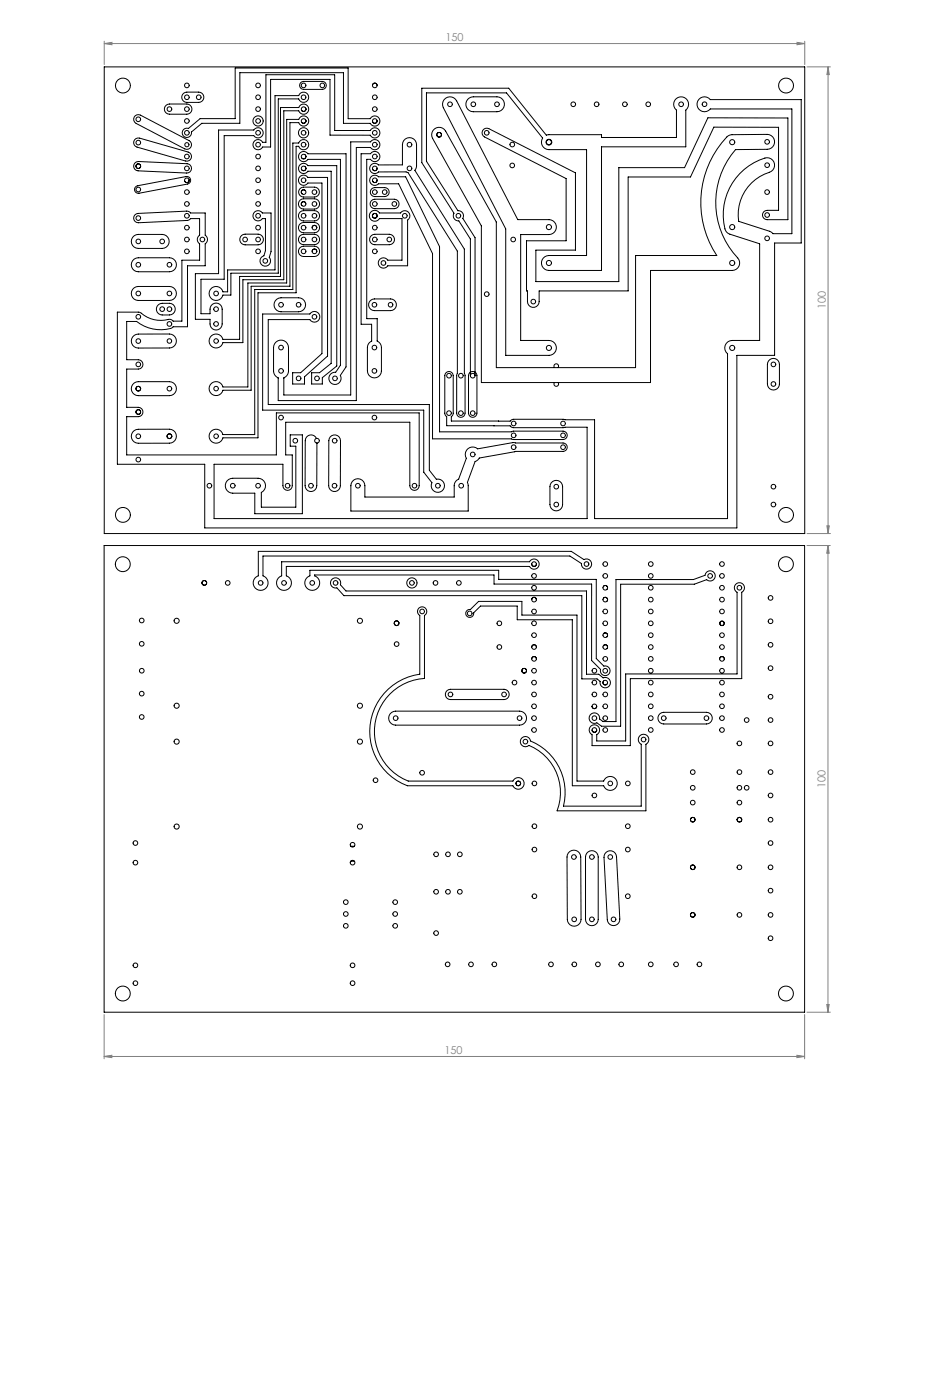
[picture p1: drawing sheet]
<svg xmlns="http://www.w3.org/2000/svg" width="400mm" height="600mm" viewBox="0 0 400 600" stroke-linecap="round" stroke-linejoin="round" font-family="sans-serif">
<defs><g id="words">
<g font-size="4.7" fill="#808080">
<text x="190.8" y="17.7">150</text>
<text x="353.6" y="132.5" transform="rotate(-90 353.6 132.5)">100</text>
<text x="353.6" y="337.7" transform="rotate(-90 353.6 337.7)">100</text>
<text x="190.3" y="451.8">150</text>
</g>
</g></defs>
<g fill="none" stroke="#808080" stroke-width=".43">
<path d="M44.6 18.7l3.3-.5v1zM44.6 17.7v10M44.6 18.7h300M341.3 18.2l3.3 .5-3.3 .5zM344.6 17.7v10M345.6 28.7h10M354.6 28.7l.5 3.3h-1zM354.6 28.7v200M345.6 233.8h10M345.6 228.7h10M354.1 225.4h1l-.5 3.3zM354.6 233.8l.5 3.3h-1z"/>
<path d="M354.6 233.8v200M44.6 434.8v19M344.6 434.8v19M345.6 433.8h10M354.1 430.5h1l-.5 3.3zM44.6 452.8l3.3-.5v1zM44.6 452.8h300M341.3 452.3l3.3 .5-3.3 .5z"/>
</g>
<g fill="#808080">
<path d="M44.6 452.8l3.3-.5v1zM341.3 452.3l3.3 .5-3.3 .5z"/>
<path d="M354.1 430.5h1l-.5 3.3zM354.6 233.8l.5 3.3h-1z"/>
<path d="M354.6 28.7l.5 3.3h-1zM354.1 225.4h1l-.5 3.3z"/>
<path d="M44.6 18.7l3.3-.5v1zM341.3 18.2l3.3 .5-3.3 .5z"/>
</g>
<g fill="none" stroke="#000" stroke-width=".43">
<path d="M44.6 28.7h300v200h-300zM78.6 40l1.4-.5h5.1a2.2 2.2 0 0 1 2.2 2.2 2.2 2.2 0 0 1-2.2 2.2h-5.1a2.2 2.2 0 0 1-2-1.5 2.2 2.2 0 0 1 .6-2.4zM100.7 29.2h48.4v21.7h9.5a2.2 2.2 0 0 1 3.3-.7 2.2 2.2 0 0 1 0 3.4 2.2 2.2 0 0 1-3.3-.7h-11.5v-21.7h-44.4v21.6h-16.3l-4.4 3.8a2.01 2.01 0 0 1-2 2.3 2.01 2.01 0 0 1-2-2.3 2.01 2.01 0 0 1 2.7-1.6l5-4.2h15zM113.9 32h29.4v23.9h15.3a2.2 2.2 0 0 1 3.3-.7 2.2 2.2 0 0 1 0 3.5 2.2 2.2 0 0 1-3.3-.8h-17.3v-23.9h-25.4v29h-3.4a2.2 2.2 0 0 1-3.4 .7 2.2 2.2 0 0 1 0-3.4 2.2 2.2 0 0 1 3.4 .7h1.4zM128.8 35.4l1.2-.5h8a1.71 1.71 0 0 1 1.8 1.7 1.71 1.71 0 0 1-1.8 1.7h-8a1.71 1.71 0 0 1-1.6-1 1.71 1.71 0 0 1 .4-1.9zM161.5 36.5a1 1 0 0 0-1.1-.9 1 1 0 0 0-.9 1.1M57.7 59.9l.6-.5 1.5-.2 20.8 6a2 2 0 0 1 1.3 2.4 2 2 0 0 1-2.4 1.4l-20.8-6a2 2 0 0 1-1-3.1zM57.9 49.6l.7-.4 1.6 .2 20.8 10.9a2 2 0 0 1 .8 2.7 2 2 0 0 1-2.7 .8l-20.8-10.9a2 2 0 0 1-.4-3.3zM71.2 45.1l1.4-.5h7.4a2.18 2.18 0 0 1 2.2 2.2 2.18 2.18 0 0 1-2.2 2.1h-7.4a2.18 2.18 0 0 1-2.1-1.4 2.18 2.18 0 0 1 .7-2.4zM93.6 55.7h15.1a2.2 2.2 0 0 1 3.3-.4 2.2 2.2 0 0 1 0 3.3 2.2 2.2 0 0 1-3.3-.5h-12.7v61.6h-9.9v14.8h3.8a3.6 3.6 0 0 1 1.8-4.5 2.6 2.6 0 0 1 3.4 2.5v6.3a2.6 2.6 0 0 1-2.6 2.6 2.6 2.6 0 0 1-2.6-2.6v-1.9h-6.2v-19.6h9.9zM117.8 41h10.1a2.2 2.2 0 0 1 3.4-1.1 2.2 2.2 0 0 1 0 3.6 2.2 2.2 0 0 1-3.4-1.1h-8.7v74.7h-20.3v9.4h-3.4a3 3 0 0 1-4.7 1.7 3 3 0 0 1 0-4.9 3 3 0 0 1 4.7 1.8h2v-9.4h20.3zM120.1 46.1h7.8a2.2 2.2 0 0 1 3.4-1.1 2.2 2.2 0 0 1 0 3.6 2.2 2.2 0 0 1-3.4-1.1h-6.4v72.4h-17.5v26.9h-8.5a3 3 0 0 1-4.7 1.8 3 3 0 0 1 0-4.9 3 3 0 0 1 4.7 1.7h7.1v-26.9h17.5z"/>
<path d="M122.8 51.2h5.1a2.2 2.2 0 0 1 3.4-1.1 2.2 2.2 0 0 1 0 3.5 2.2 2.2 0 0 1-3.4-1h-3.7v70.1h-16.6v44.5h-12.1a3 3 0 0 1-4.7 1.8 3 3 0 0 1 0-4.9 3 3 0 0 1 4.7 1.7h10.7v-44.5h16.6zM130.7 51.2l.3 .6M130.7 46.1l.3 .7M131 51.8l-.6 1-1.1-.3M131 46.8l-.6 .9-1.1-.2M161.5 51.7a1 1 0 0 1-.9 1.1 1 1 0 0 1-1.1-.8M186.1 55.2a3.2 3.2 0 0 1 4.8 1l21.7 38.9v62.5h59.6v-48.1h34.8a40.7 40.7 0 0 1 5-51.4l1.5-.4 15-.1a3.2 3.2 0 0 1 3.2 3.2 3.2 3.2 0 0 1-3.1 3.2l-13.6 .1a34.9 34.9 0 0 0 1.4 47.2 3.2 3.2 0 0 1-2.8 4.6h-35v48.1h-72.4v-67.2l-20.9-37.5a3.2 3.2 0 0 1 .8-4.1zM190.2 42.7a3.2 3.2 0 0 1 5.4 .5l26.1 50.9h13.4a3.2 3.2 0 0 1 3.2 3.2 3.2 3.2 0 0 1-3.2 3.2h-12.1v45.4h12.1a3.2 3.2 0 0 1 3.2 3.2 3.2 3.2 0 0 1-3.2 3.2h-18.5v-54.2l-26.7-51.9a3.2 3.2 0 0 1 .3-3.5zM200.3 42.6l.7-.6 1.7-.5h10.1a3.2 3.2 0 0 1 3.2 3.2 3.2 3.2 0 0 1-3.2 3.2h-10.1a3.2 3.2 0 0 1-2.9-1.9 3.2 3.2 0 0 1 .5-3.4zM207.1 55.4l.7-.4 1.6 .1 37.1 19v33.1h-17v13.5h35.5v-48.9h28.2l10-21.3 34.2 .1v43.5h-8.9a2 2 0 0 1-2-2 2 2 0 0 1 2-2h4.9v-35.5l-27.7-.1-10 21.3h-26.7v48.9h-38.1v4.6a2.5 2.5 0 0 1-2.5 2.5 2.5 2.5 0 0 1-2.5-2.5v-4.6h-.4v-21.5h17v-26.7l-35-17.8a2 2 0 0 1-.4-3.3zM57.9 69.7l1.4-.5 20.8 1a2 2 0 0 1 1.9 2.1 2 2 0 0 1-2.1 1.9l-20.8-1a2 2 0 0 1-1.8-1.3 2 2 0 0 1 .6-2.2zM81 77a1 1 0 0 1-.7 1.2 1 1 0 0 1-1.2-.7"/>
<path d="M125.4 61.3h2.5a2.2 2.2 0 0 1 3.4-1.1 2.2 2.2 0 0 1 0 3.6 2.2 2.2 0 0 1-3.4-1.1h-1.1v62.8h-16.3v62.1h-15a3 3 0 0 1-4.7 1.8 3 3 0 0 1 0-4.9 3 3 0 0 1 4.7 1.7h13.6v-62.1h16.3zM128.6 75.6a2.2 2.2 0 0 1 3.3 .4h8.4v76.6l-9.9 8.9v3.1h-5.1v-4.9h3.5l9.1-8.2v-73.1h-6a2.2 2.2 0 0 1-3.3 .5 2.2 2.2 0 0 1 0-3.3zM128.6 70.5a2.2 2.2 0 0 1 3.3 .5h12.3v85.9l-6.2 5v2.7h-4.5v-4.9h3.3l5-4v-82.3h-9.9a2.2 2.2 0 0 1-3.3 .4 2.2 2.2 0 0 1 0-3.3zM128.6 65.4a2.2 2.2 0 0 1 3.3 .5h16.3v91.3l-2.4 3.7a2.62 2.62 0 0 1-1.6 3.8 2.62 2.62 0 0 1-3.4-2.3 2.62 2.62 0 0 1 3-2.8l2-3.1v-88.2h-13.9a2.2 2.2 0 0 1-3.3 .5 2.2 2.2 0 0 1 0-3.4zM130.7 71.5l.3 .7M130.7 66.4l.3 .7M131 72.2l-.6 .9-1.1-.2M131 67.1l-.6 .9-1.1-.2M150.2 60.8h8.5a2.2 2.2 0 0 1 3.3-.5 2.2 2.2 0 0 1 0 3.4 2.2 2.2 0 0 1-3.3-.5h-6.1v108.5h-33.4v-9.7a3.3 3.3 0 0 1-2-3v-10a3.2 3.2 0 0 1 3.2-3.2 3.2 3.2 0 0 1 3.2 3.2v10a4.1 4.1 0 0 1-2.1 3.1l.1 7.2h28.6zM154.7 65.9h4a2.2 2.2 0 0 1 3.3-.5 2.2 2.2 0 0 1 0 3.3 2.2 2.2 0 0 1-3.3-.4h-1.6v68.3h4.5l-.1 9.6a3.1 3.1 0 0 1 1.9 2.8v10a3 3 0 0 1-3 3 3 3 0 0 1-3-3v-10a4 4 0 0 1 1.8-3v-7h-4.5zM158.8 70.8a2.2 2.2 0 0 1 3.3-.1h10.2v-8.7a3 3 0 0 1 3.1-3 3 3 0 0 1 3 3v9.3l-.7 1.7 21.2 33.8v53.2l.3 1v16.1a1.8 1.8 0 0 1-1.8 1.8 1.8 1.8 0 0 1-1.8-1.8v-16.1l.3-1v-52.4l-21.2-33.6-.8-.3h-11.8a2.2 2.2 0 0 1-3 .1 2.2 2.2 0 0 1-.3-3zM158.8 75.9a2.2 2.2 0 0 1 3.3-.1h11.6l14.5 29.9v79.4l52.9-.3a1.8 1.8 0 0 1 1.8 1.8 1.8 1.8 0 0 1-1.8 1.8l-55.9-.3v-79.4l-14.5-29.9h-8.6a2.2 2.2 0 0 1-3 .1 2.2 2.2 0 0 1-.3-3z"/>
<path d="M161.5 72.1a1 1 0 0 1-.9 1.1 1 1 0 0 1-1.1-.9M161.5 77.1v.1M161.5 77.2a1 1 0 0 1-.9 1 1 1 0 0 1-1.1-.8M57.7 92.1l1.4-.6 20.8-1 1 .2 .7 .6h6.3v9.5a2.19 2.19 0 0 1 0 3.7v9.4h-7.6v26.1h-6.1l-.7 .6a16.3 16.3 0 0 1-15-2.8h-4.2v16.4h4.9a2 2 0 0 1 2 2 2 2 0 0 1-2 2h-4.9v16.4h4.9a2 2 0 0 1 2 2 2 2 0 0 1-2 2h-4.9v16.4h64.1v-18h61.1v31.2a2 2 0 0 1-2 2 2 2 0 0 1-2-2v-27.2h-53.1v14h2.8v13.2a2 2 0 0 1-2 2 2 2 0 0 1-2-2v-9.2h-29.5v23.3h159.7v-39.2l-31.4 .2-1.5-.8h-27.2v-3.9l-.8-1.5v-16.1a1.8 1.8 0 0 1 1.8-1.8 1.8 1.8 0 0 1 1.8 1.8v16.1l-.8 1.5v1.9h25.2l1.5-.8 34.6 .2v42.4h57v-70.7a3.2 3.2 0 0 1-1-3.6 3.2 3.2 0 0 1 3-2.1h11.7v-41.4l-12.7-4.1a3.2 3.2 0 0 1-2.1-2.3 25.2 25.2 0 0 1 18-30.5 3.2 3.2 0 0 1 3.2 2.7 3.2 3.2 0 0 1-2.2 3.5 19 19 0 0 0-13.2 21.1l13.2 4.2 1.5 1h8.1v-53.4h-34.9a3.2 3.2 0 0 1-4.7 .3 3.2 3.2 0 0 1 0-4.7 3.2 3.2 0 0 1 4.7 .4h38.9v61.4h-11.4v48.2h-16.1v74h-227.9v-27.3h-37.4v-65.2h9.5a14.5 14.5 0 0 0 13.1 3.1l1.3 .7h3.7v-26.1h7.6v-7a2.19 2.19 0 0 1 0-3.7v-7.1h-3.9l-1.5 .8-20.8 1a2 2 0 0 1-1.9-1.2 2 2 0 0 1 .3-2.2zM57.9 80.3l1-.7 20.8-3.9a1.64 1.64 0 0 1 1.9 1.3 1.64 1.64 0 0 1-1.3 1.9l-20.8 3.9a1.64 1.64 0 0 1-1.6-.7 1.64 1.64 0 0 1 0-1.8zM109.1 90.8a2.2 2.2 0 0 1 3.3 .5h3.7v16.5l-.8 2.5a2.27 2.27 0 0 1-.5 3.4 2.27 2.27 0 0 1-3.3-1 2.27 2.27 0 0 1 1.5-3.1l.7-2.2v-13.7h-1.3a2.2 2.2 0 0 1-3.3 .4 2.2 2.2 0 0 1 0-3.3zM128.6 85.7l1.4-.5h4.7a2.2 2.2 0 0 1 2.2 2.2 2.2 2.2 0 0 1-2.2 2.2h-4.7a2.2 2.2 0 0 1-2.1-1.4 2.2 2.2 0 0 1 .7-2.5zM128.6 90.8l1.4-.5h4.7a2.2 2.2 0 0 1 2.2 2.2 2.2 2.2 0 0 1-2.2 2.2h-4.7a2.2 2.2 0 0 1-2.1-1.5 2.2 2.2 0 0 1 .7-2.4zM128.6 95.9l1.4-.5h4.7a2.2 2.2 0 0 1 2.2 2.2 2.2 2.2 0 0 1-2.2 2.2h-4.7a2.2 2.2 0 0 1-2.1-1.5 2.2 2.2 0 0 1 .7-2.4zM128.6 80.7l1.4-.5h4.7a2.12 2.12 0 0 1 2.1 2.1 2.12 2.12 0 0 1-2.1 2.1h-4.7a2.12 2.12 0 0 1-2-1.4 2.12 2.12 0 0 1 .6-2.3zM130.7 86.7a1 1 0 0 0-1.4 0 1 1 0 0 0 0 1.4M133.7 97.6a1 1 0 0 1 1-1 1 1 0 0 1 1 1"/>
<path d="M158.6 91.1a2.35 2.35 0 0 1 3.9 .2h9a2.2 2.2 0 0 1 3.4-.4 2.2 2.2 0 0 1-.3 3.4v19.6h-8.5a2.22 2.22 0 0 1-3.3 .5 2.22 2.22 0 0 1 0-3.4 2.22 2.22 0 0 1 3.3 .5h6.1v-17.8h-9.7a2.35 2.35 0 0 1-3.3 .7 2.35 2.35 0 0 1-.6-3.3zM159.1 86l1.4-.6h8.4a2.02 2.02 0 0 1 2 2 2.02 2.02 0 0 1-2 2h-8.4a2.02 2.02 0 0 1-1.9-1.2 2.02 2.02 0 0 1 .5-2.2zM159.1 81l1.4-.6h4.3a1.92 1.92 0 0 1 1.9 1.9 1.92 1.92 0 0 1-1.9 1.9h-4.3a1.92 1.92 0 0 1-1.8-1.1 1.92 1.92 0 0 1 .4-2.1zM56.8 111.7l1.5-1.1 .9-.1h13.4a3 3 0 0 1 3 3 3 3 0 0 1-3 3h-13.4a3 3 0 0 1-2.4-4.8zM57.5 101l1.7-.5h10.3a3 3 0 0 1 3 3 3 3 0 0 1-3 3h-10.3a3 3 0 0 1-2.8-2.1 3 3 0 0 1 1.1-3.4zM103.5 100.9l1.5-.5h5.5a2.29 2.29 0 0 1 2.3 2.2 2.29 2.29 0 0 1-2.3 2.3h-5.5a2.29 2.29 0 0 1-2.2-1.5 2.29 2.29 0 0 1 .7-2.5zM128.6 106l1.4-.5h4.7a2.2 2.2 0 0 1 2.2 2.2 2.2 2.2 0 0 1-2.2 2.2h-4.7a2.2 2.2 0 0 1-2.1-1.4 2.2 2.2 0 0 1 .7-2.5zM128.6 101l1.4-.6h4.7a2.2 2.2 0 0 1 2.2 2.2 2.2 2.2 0 0 1-2.2 2.2h-4.7a2.2 2.2 0 0 1-2.1-1.4 2.2 2.2 0 0 1 .7-2.4zM133.7 107.7a1 1 0 0 1 1-1 1 1 0 0 1 1 1M159.1 100.9l1.4-.5h6.2a2.23 2.23 0 0 1 2.3 2.2 2.23 2.23 0 0 1-2.3 2.3h-6.2a2.23 2.23 0 0 1-2.1-1.5 2.23 2.23 0 0 1 .7-2.5zM57.5 123.3l1.7-.5h13.4a3 3 0 0 1 3 3 3 3 0 0 1-3 3h-13.4a3 3 0 0 1-2.8-2.1 3 3 0 0 1 1.1-3.4zM67.8 130.6a6.9 6.9 0 0 1 6.4 0 2.5 2.5 0 0 1 .7 2.7 2.5 2.5 0 0 1-2.3 1.7h-3.1a2.5 2.5 0 0 1-2.4-1.7 2.5 2.5 0 0 1 .7-2.7z"/>
<path d="M112.5 134.6h20.2a2.3 2.3 0 0 1 3.5-.6 2.3 2.3 0 0 1 0 3.5 2.3 2.3 0 0 1-3.5-.5h-17.8v36.4h69v28.1l3 3.9a2.85 2.85 0 0 1 3.5 2.8 2.85 2.85 0 0 1-3.6 2.7 2.85 2.85 0 0 1-1.8-4l-3.5-4.5v-26.6h-69zM118.6 128.2l1.8-.6h7.5a3 3 0 0 1 3 3 3 3 0 0 1-3 3h-7.5a3 3 0 0 1-2.9-2.1 3 3 0 0 1 1.1-3.3zM158.7 128.7l1.7-.6h6.9a2.51 2.51 0 0 1 2.5 2.5 2.51 2.51 0 0 1-2.5 2.5h-6.9a2.51 2.51 0 0 1-2.4-1.6 2.51 2.51 0 0 1 .7-2.8zM57.5 143.8l1.7-.6 13.3-.1a3 3 0 0 1 3 3 3 3 0 0 1-2.9 3l-13.4 .1a3 3 0 0 1-2.8-2.1 3 3 0 0 1 1.1-3.3zM201.1 159.8a1.8 1.8 0 0 1 2-.5 1.8 1.8 0 0 1 1.2 1.7v16.1a1.8 1.8 0 0 1-1.8 1.8 1.8 1.8 0 0 1-1.8-1.8v-16.1zM237.5 157.6a1 1 0 0 1 0-1.4 1 1 0 0 1 1.4 0 1 1 0 0 1 .1 1.4M329.7 154.1a2.57 2.57 0 0 1 4.1 2.1v8.4a2.57 2.57 0 0 1-2.6 2.5 2.57 2.57 0 0 1-2.5-2.5v-8.4l.5-1.5zM57.5 164.1l1.7-.5h13.4a3 3 0 0 1 3 3 3 3 0 0 1-3 3h-13.4a3 3 0 0 1-2.8-2.1 3 3 0 0 1 1.1-3.4zM201.5 161a1 1 0 0 1 1-1 1 1 0 0 1 1 1M201.5 161v-58.6l-5-7.7a2.19 2.19 0 0 1-2.1-3.3l-13.8-21.7v-31.9h37.3l16.1 20.1 23.6-.2v1.2h32.1v-11.7a3.2 3.2 0 0 1-.3-4.7 3.2 3.2 0 0 1 4.6 0 3.2 3.2 0 0 1-.3 4.7v15.7h-36.1v53h-22.5a3.2 3.2 0 0 1-3.2-3.2 3.2 3.2 0 0 1 3.2-3.2h16.1v-45.4h-16.1a3.2 3.2 0 0 1-2.7-4.9l-15.5-19.4h-34.3v29.3l13.5 21.2a2.19 2.19 0 0 1 2.1 3.3l5.3 8.3v59.1M201.5 161a1 1 0 0 0 1 1 1 1 0 0 0 1-1M237.5 164a1 1 0 0 0 .1 1.3 1 1 0 0 0 1.3 0 1 1 0 0 0 .1-1.3"/>
<path d="M57.5 184.6l1.7-.6 13.3-.1a3 3 0 0 1 3 3 3 3 0 0 1-2.9 3l-13.4 .1a3 3 0 0 1-2.8-2.1 3 3 0 0 1 1.1-3.3zM135.5 187.9a1 1 0 0 1 1.2 .9 1 1 0 0 1-1 1.1M135.5 187.9a2.5 2.5 0 0 0-2.8-1.5 2.5 2.5 0 0 0-2 2.5v19.3a2.5 2.5 0 0 0 2.5 2.5 2.5 2.5 0 0 0 2.5-2.5v-18.3M135.5 187.9a1 1 0 0 0-.7 1.1 1 1 0 0 0 .9 .9M141.4 187.3a2.5 2.5 0 0 1 2.8-.8 2.5 2.5 0 0 1 1.6 2.4v19.3a2.5 2.5 0 0 1-2.5 2.5 2.5 2.5 0 0 1-2.5-2.5v-19.3zM97.3 206.1l.7-.6 1.7-.5h10.8a3.2 3.2 0 0 1 3.1 2.4 3.2 3.2 0 0 1-1.7 3.6v6.4h14.8v-26.2h-2.4v-4.8h5.2v33.8h-20.4v-8.8h-9.4a3.2 3.2 0 0 1-2.9-1.9 3.2 3.2 0 0 1 .5-3.4zM151.5 205.7a3 3 0 0 1 4.8 2.5v4.8h38.2v-4.8a3 3 0 0 1 1.9-2.8l3.3-9a3.2 3.2 0 0 1 .7-4.1 3.2 3.2 0 0 1 4.2 .1l15.2-2.7 21.3 .2a1.8 1.8 0 0 1 1.8 1.8 1.8 1.8 0 0 1-1.8 1.8h-20.3l-15.5 2.8-.8 .9-1 .6-3.3 9 .3 1.4v10.8h-50.2v-10.8l.1-1zM236.6 206.4a2.72 2.72 0 0 1 4.3 2.2v7.6a2.71 2.71 0 0 1-2.7 2.7 2.71 2.71 0 0 1-2.7-2.7v-7.6l.1-.9zM44.6 233.8h300v200h-300zM110.6 236.3h134.1l5.4 3.5a2.2 2.2 0 0 1 3.2 1.3 2.2 2.2 0 0 1-1.9 2.8 2.2 2.2 0 0 1-2.4-2.4l-4.9-3.2h-131.5v8.5a3.2 3.2 0 0 1 1.6 4.9 3.2 3.2 0 0 1-5.2 0 3.2 3.2 0 0 1 1.6-4.9zM120.6 240.8h106.2a2.2 2.2 0 0 1 3.3-.7 2.2 2.2 0 0 1 0 3.4 2.2 2.2 0 0 1-3.3-.7h-104.2v4a3.2 3.2 0 0 1 1.6 4.9 3.2 3.2 0 0 1-5.2 0 3.2 3.2 0 0 1 1.6-4.9zM132.7 244.4h80.9v3.9h41.8v33.9l3.2 3.3a2.09 2.09 0 0 1 2.7 1.8 2.09 2.09 0 0 1-2.3 2.3 2.09 2.09 0 0 1-1.8-2.7l-3.8-3.8v-32.8h-41.8v-3.9h-76.9v.4a3.2 3.2 0 0 1 1.6 4.9 3.2 3.2 0 0 1-5.2 0 3.2 3.2 0 0 1 1.6-4.9z"/>
<path d="M142 248.5a2.2 2.2 0 0 1 2.8-.6 2.2 2.2 0 0 1 1 2.7l2.4 2.7h103v35.7h5.2l1.9 1.5a2.24 2.24 0 0 1 3.1 1.6 2.24 2.24 0 0 1-2.2 2.7 2.24 2.24 0 0 1-2.2-2.7l-1.3-1.1h-6.5v-35.7h-101.9l-3-3.4a2.2 2.2 0 0 1-2.4-.9 2.2 2.2 0 0 1 .1-2.5zM227.7 241.6a1 1 0 0 0 .9 1.1 1 1 0 0 0 1.1-.8M227.7 256.9a1 1 0 0 1 1.1-.9 1 1 0 0 1 .9 1.1M258.5 251.2a1 1 0 0 1 1.4 0 1 1 0 0 1 0 1.4M258.5 256.3a1 1 0 0 1 1.4 0 1 1 0 0 1 0 1.4M263.8 248.4h33.2l4.9-1.8a2.2 2.2 0 0 1 2.9-1.9 2.2 2.2 0 0 1 1.2 3.2 2.2 2.2 0 0 1-3.4 .5l-5.3 2h-31.5v60.8h-8.2l-2-1.4a2.26 2.26 0 0 1-3.2-1.4 2.26 2.26 0 0 1 2.1-2.9 2.26 2.26 0 0 1 2.3 2.7l1.5 1h5.5zM179.4 260.6a2 2 0 0 1 3 .3 2 2 0 0 1-.6 2.9v27a22.8 22.8 0 0 0-21.2 19.2 22.8 22.8 0 0 0 14.2 24.8h44.9a2.51 2.51 0 0 1 3.8-1 2.51 2.51 0 0 1 0 3.9 2.51 2.51 0 0 1-3.8-.9h-45.2a24.8 24.8 0 0 1-16-26 24.8 24.8 0 0 1 21.3-21.9v-25.1a2 2 0 0 1-.4-3.2zM200.2 261.5l1.3-.3 3.5-3.5h18.5v5.9h23.6v71.2h11.4a3 3 0 0 1 4.6-1.5 3 3 0 0 1 0 4.9 3 3 0 0 1-4.6-1.4h-13.4v-71.2h-23.6v-5.9h-15.7l-2.9 2.9a1.72 1.72 0 0 1-2.4 1.9 1.72 1.72 0 0 1-.3-3zM227.7 277.2a1 1 0 0 1 1.1-.9 1 1 0 0 1 .9 1.1M258.5 276.6a1 1 0 0 1 1.4 0 1 1 0 0 1 0 1.4M258.5 271.5a1 1 0 0 1 1.4 0 1 1 0 0 1 0 1.4M191.5 295.9l1.4-.5h23a2.2 2.2 0 0 1 2.2 2.2 2.2 2.2 0 0 1-2.2 2.2h-23a2.2 2.2 0 0 1-2-1.4 2.2 2.2 0 0 1 .6-2.5z"/>
<path d="M227.7 282.3a1 1 0 0 1 1.1-.9 1 1 0 0 1 .9 1.1M258.5 291.9a1 1 0 0 0 0 1.4 1 1 0 0 0 1.4-.1M267.9 288.8h47.8v-35a2.18 2.18 0 0 1-.7-3.3 2.18 2.18 0 0 1 3.4 0 2.18 2.18 0 0 1-.7 3.3v37h-47.8v28.8h-16.3v-4.7a2.24 2.24 0 0 1-.8-3.4 2.24 2.24 0 0 1 3.5 0 2.24 2.24 0 0 1-.7 3.4v2.7h12.3zM308.2 282.1a1 1 0 0 1 1.3-.7 1 1 0 0 1 .7 1.3M167 306l1.5-1.1 .9-.1h53.1a3 3 0 0 1 3 3 3 3 0 0 1-3 3h-53.1a3 3 0 0 1-2.4-4.8zM223.6 316.1a2.2 2.2 0 0 1 3.6 1.5 23.9 23.9 0 0 1 14.1 27.9h33.3v-26.5a2.27 2.27 0 0 1-.8-3.5 2.27 2.27 0 0 1 3.6 0 2.27 2.27 0 0 1-.8 3.5v28.5h-38a21.9 21.9 0 0 0-12.1-28.1 2.2 2.2 0 0 1-3.1-.1 2.2 2.2 0 0 1 .2-3.2zM253.6 312.9a1 1 0 0 0 1 1 1 1 0 0 0 1-1M253.6 302.7a1 1 0 0 0 1 1 1 1 0 0 0 1-1M282.6 305.9l1.7-.6h18.2a2.5 2.5 0 0 1 2.5 2.5 2.5 2.5 0 0 1-2.5 2.5h-18.2a2.5 2.5 0 0 1-2.4-1.7 2.5 2.5 0 0 1 .7-2.7zM150.2 369.1h1.6M150.2 362.7h1.6M244 364.9a2.94 2.94 0 0 1 4.7 2.4l.1 26.7a2.94 2.94 0 0 1-2.9 3 2.94 2.94 0 0 1-2.9-3l-.2-26.7 .2-.9z"/>
<path d="M251.9 365.1a2.72 2.72 0 0 1 4.3 2.2v26.7a2.72 2.72 0 0 1-2.7 2.7 2.72 2.72 0 0 1-2.7-2.7v-26.7l.1-.9zM259.7 365.2a2.68 2.68 0 0 1 4.3 1.9l1.4 26.8a2.68 2.68 0 0 1-2.5 2.8 2.68 2.68 0 0 1-2.8-2.5l-1.4-26.8 .1-.8z"/>
<circle cx="52.6" cy="36.7" r="3.2"/>
<circle cx="80" cy="36.6" r="1"/>
<circle cx="110.5" cy="36.6" r="1"/>
<circle cx="130" cy="36.6" r="1"/>
<circle cx="138" cy="36.6" r="1"/>
<circle cx="160.5" cy="36.6" r="1"/>
<circle cx="336.6" cy="36.7" r="3.2"/>
<circle cx="59.2" cy="51.1" r="1"/>
<circle cx="72.6" cy="46.8" r="1"/>
<circle cx="80" cy="51.8" r="1"/>
<circle cx="80" cy="56.9" r="1"/>
<circle cx="80" cy="41.7" r="1"/>
<circle cx="80" cy="46.8" r="1"/>
<circle cx="85.1" cy="41.7" r="1"/>
<circle cx="110.5" cy="51.8" r="2.2"/>
<circle cx="110.5" cy="51.8" r="1"/>
<circle cx="110.5" cy="41.7" r="1"/>
<circle cx="110.5" cy="56.9" r="1"/>
<circle cx="110.5" cy="46.8" r="1"/>
<circle cx="130" cy="56.9" r="2.2"/>
<circle cx="130" cy="41.7" r="1"/>
<circle cx="130" cy="56.9" r="1"/>
<circle cx="130" cy="46.8" r="1"/>
<circle cx="130" cy="51.9" r="1"/>
<circle cx="160.5" cy="41.7" r="1"/>
<circle cx="160.5" cy="46.8" r="1"/>
<circle cx="160.5" cy="56.9" r="1"/>
<circle cx="160.5" cy="51.9" r="1"/>
<circle cx="188.1" cy="57.8" r="1"/>
<circle cx="192.7" cy="44.7" r="1"/>
<circle cx="202.7" cy="44.7" r="1"/>
<circle cx="208.4" cy="56.9" r="1"/>
<circle cx="212.8" cy="44.7" r="1"/>
<circle cx="245.5" cy="44.7" r="1"/>
<circle cx="255.5" cy="44.7" r="1"/>
<circle cx="267.6" cy="44.7" r="1"/>
<circle cx="277.6" cy="44.7" r="1"/>
<circle cx="291.7" cy="44.7" r="1"/>
<circle cx="301.7" cy="44.7" r="1"/>
<circle cx="59.2" cy="71.2" r="1"/>
<circle cx="59.2" cy="61.1" r="1"/>
<circle cx="80" cy="72.2" r="1"/>
<circle cx="80" cy="67.1" r="1"/>
<circle cx="80" cy="62" r=".9"/>
<circle cx="80" cy="77.3" r="1"/>
<circle cx="110.5" cy="72.2" r="1"/>
<circle cx="110.5" cy="62" r="1"/>
<circle cx="110.5" cy="77.2" r="1"/>
<circle cx="110.5" cy="67.1" r="1"/>
<circle cx="130" cy="62" r="1"/>
<circle cx="130" cy="77.2" r="1"/>
<circle cx="130" cy="67.1" r="1"/>
<circle cx="130" cy="72.2" r="1"/>
<circle cx="160.5" cy="62" r="1"/>
<circle cx="160.5" cy="67.1" r="1"/>
<circle cx="160.5" cy="77.3" r="1"/>
<circle cx="160.5" cy="72.2" r="1"/>
<circle cx="175.4" cy="72.2" r="1"/>
<circle cx="175.4" cy="62" r="1"/>
<circle cx="219.4" cy="70.9" r="1"/>
<circle cx="219.4" cy="62" r="1"/>
<circle cx="235.1" cy="60.9" r="1.24"/>
<circle cx="235.1" cy="60.9" r="1.1"/>
<circle cx="313.6" cy="60.9" r="1.1"/>
<circle cx="328.5" cy="60.8" r="1"/>
<circle cx="328.5" cy="70.8" r="1"/>
<circle cx="59.2" cy="81.2" r="1"/>
<circle cx="59.2" cy="93.5" r="1"/>
<circle cx="80" cy="82.3" r="1"/>
<circle cx="80" cy="97.6" r="1"/>
<circle cx="80" cy="87.4" r="1"/>
<circle cx="80" cy="92.5" r="1"/>
<circle cx="110.5" cy="82.3" r="1"/>
<circle cx="110.5" cy="97.6" r="1"/>
<circle cx="110.5" cy="87.4" r="1"/>
<circle cx="110.5" cy="92.5" r="1"/>
<circle cx="130" cy="97.6" r="1"/>
<circle cx="130" cy="87.4" r="1"/>
<circle cx="130" cy="92.5" r="1"/>
<circle cx="130" cy="82.3" r="1"/>
<circle cx="134.7" cy="97.6" r="1"/>
<circle cx="134.7" cy="82.3" r="1"/>
<circle cx="134.7" cy="87.4" r="1"/>
<circle cx="134.7" cy="92.5" r="1"/>
<circle cx="160.5" cy="97.6" r="1"/>
<circle cx="160.5" cy="82.3" r="1"/>
<circle cx="160.5" cy="87.4" r="1"/>
<circle cx="160.5" cy="92.5" r="1"/>
<circle cx="160.5" cy="92.5" r="1.04"/>
<circle cx="164.8" cy="82.3" r="1"/>
<circle cx="168.9" cy="87.4" r="1"/>
<circle cx="173.4" cy="92.5" r="1"/>
<circle cx="196.3" cy="92.5" r="1"/>
<circle cx="235.1" cy="97.3" r="1.1"/>
<circle cx="313.6" cy="97.3" r="1.1"/>
<circle cx="328.5" cy="82.3" r="1"/>
<circle cx="328.5" cy="92.1" r="1"/>
<circle cx="59.2" cy="103.5" r="1"/>
<circle cx="59.2" cy="113.5" r="1"/>
<circle cx="69.5" cy="103.5" r="1"/>
<circle cx="72.6" cy="113.5" r="1"/>
<circle cx="80" cy="107.7" r="1"/>
<circle cx="80" cy="102.6" r="1"/>
<circle cx="86.7" cy="102.6" r="1"/>
<circle cx="105" cy="102.6" r="1"/>
<circle cx="110.5" cy="107.7" r="1"/>
<circle cx="110.5" cy="102.6" r="1"/>
<circle cx="113.6" cy="111.8" r="1"/>
<circle cx="130" cy="107.7" r="1"/>
<circle cx="130" cy="102.6" r="1"/>
<circle cx="134.7" cy="107.7" r="1"/>
<circle cx="134.7" cy="102.6" r="1"/>
<circle cx="160.5" cy="107.7" r="1"/>
<circle cx="160.5" cy="102.6" r="1"/>
<circle cx="164.2" cy="112.7" r="1"/>
<circle cx="166.7" cy="102.6" r="1"/>
<circle cx="219.8" cy="102.6" r="1"/>
<circle cx="235.1" cy="112.7" r="1.1"/>
<circle cx="313.6" cy="112.7" r="1.1"/>
<circle cx="328.5" cy="102.1" r="1"/>
<circle cx="59.2" cy="135.8" r="1"/>
<circle cx="59.2" cy="125.8" r="1"/>
<circle cx="69.5" cy="132.5" r="1"/>
<circle cx="72.6" cy="138.8" r="1"/>
<circle cx="72.6" cy="125.8" r="1"/>
<circle cx="72.6" cy="132.5" r="1"/>
<circle cx="92.5" cy="138.8" r="1"/>
<circle cx="92.5" cy="132.5" r="1"/>
<circle cx="92.5" cy="125.8" r="1"/>
<circle cx="120.4" cy="130.6" r="1"/>
<circle cx="127.9" cy="130.6" r="1"/>
<circle cx="134.7" cy="135.8" r="1"/>
<circle cx="160.4" cy="130.6" r="1"/>
<circle cx="167.3" cy="130.6" r=".99"/>
<circle cx="208.4" cy="126.1" r="1"/>
<circle cx="228.4" cy="129.3" r="1"/>
<circle cx="59.2" cy="156.2" r="1"/>
<circle cx="59.2" cy="146.2" r="1"/>
<circle cx="72.5" cy="146.1" r=".97"/>
<circle cx="92.5" cy="146.1" r=".97"/>
<circle cx="120.4" cy="159" r="1"/>
<circle cx="120.4" cy="149" r="1"/>
<circle cx="160.4" cy="159" r="1"/>
<circle cx="160.4" cy="149" r="1"/>
<circle cx="235.1" cy="149.1" r="1.1"/>
<circle cx="313.6" cy="149.1" r="1.1"/>
<circle cx="331.2" cy="156.2" r="1"/>
<circle cx="59.2" cy="166.6" r="1"/>
<circle cx="59.2" cy="176.6" r="1"/>
<circle cx="72.6" cy="166.6" r="1"/>
<circle cx="92.5" cy="166.5" r=".97"/>
<circle cx="120.4" cy="179" r="1"/>
<circle cx="127.9" cy="162.2" r="1"/>
<circle cx="135.8" cy="162.2" r="1"/>
<circle cx="143.5" cy="162.2" r="1"/>
<circle cx="160.4" cy="179" r="1"/>
<circle cx="192.3" cy="161" r="1"/>
<circle cx="192.3" cy="177.1" r="1"/>
<circle cx="197.4" cy="161" r="1"/>
<circle cx="197.4" cy="177.1" r="1"/>
<circle cx="202.5" cy="177.1" r="1"/>
<circle cx="331.2" cy="164.6" r="1"/>
<circle cx="59.2" cy="187" r="1"/>
<circle cx="59.2" cy="197" r="1"/>
<circle cx="72.6" cy="187" r="1"/>
<circle cx="92.5" cy="186.9" r=".97"/>
<circle cx="126.5" cy="188.9" r="1"/>
<circle cx="143.3" cy="188.9" r="1"/>
<circle cx="202.5" cy="194.8" r="1"/>
<circle cx="220" cy="181.5" r="1"/>
<circle cx="220" cy="186.6" r="1"/>
<circle cx="220" cy="191.7" r="1"/>
<circle cx="241.1" cy="181.5" r="1"/>
<circle cx="241.1" cy="186.6" r="1"/>
<circle cx="241.1" cy="191.7" r="1"/>
<circle cx="89.7" cy="208.2" r="1"/>
<circle cx="99.7" cy="208.2" r="1"/>
<circle cx="110.5" cy="208.2" r="1"/>
<circle cx="123.2" cy="208.2" r="1"/>
<circle cx="133.2" cy="208.2" r="1"/>
<circle cx="143.3" cy="208.2" r="1"/>
<circle cx="153.3" cy="208.2" r="1"/>
<circle cx="177.5" cy="208.2" r="1"/>
<circle cx="187.5" cy="208.2" r="1"/>
<circle cx="197.5" cy="208.2" r="1"/>
<circle cx="238.2" cy="208.6" r="1"/>
<circle cx="238.2" cy="216.2" r="1"/>
<circle cx="331.2" cy="208.6" r="1"/>
<circle cx="331.2" cy="216.2" r="1"/>
<circle cx="52.6" cy="220.7" r="3.2"/>
<circle cx="336.6" cy="220.7" r="3.2"/>
<circle cx="52.6" cy="241.8" r="3.2"/>
<circle cx="87.5" cy="249.8" r="1"/>
<circle cx="87.5" cy="249.8" r="1.01"/>
<circle cx="97.5" cy="249.8" r="1"/>
<circle cx="111.6" cy="249.8" r="1"/>
<circle cx="121.6" cy="249.8" r="1"/>
<circle cx="133.7" cy="249.8" r="1"/>
<circle cx="143.7" cy="249.8" r="1"/>
<circle cx="176.4" cy="249.8" r="1"/>
<circle cx="176.4" cy="249.8" r="2.2"/>
<circle cx="186.5" cy="249.8" r="1"/>
<circle cx="196.5" cy="249.8" r="1"/>
<circle cx="228.7" cy="241.8" r="1"/>
<circle cx="228.7" cy="246.8" r="1"/>
<circle cx="228.7" cy="251.9" r="1"/>
<circle cx="228.7" cy="257" r="1"/>
<circle cx="251.2" cy="241.7" r="1"/>
<circle cx="259.2" cy="257" r="1"/>
<circle cx="259.2" cy="246.8" r="1"/>
<circle cx="259.2" cy="251.9" r="1"/>
<circle cx="259.2" cy="241.7" r="1"/>
<circle cx="278.7" cy="241.7" r="1"/>
<circle cx="278.7" cy="257" r="1"/>
<circle cx="278.7" cy="246.8" r="1"/>
<circle cx="278.7" cy="251.9" r="1"/>
<circle cx="304.1" cy="246.8" r="1"/>
<circle cx="309.2" cy="241.7" r="1"/>
<circle cx="309.2" cy="246.8" r="1"/>
<circle cx="309.2" cy="251.9" r="1"/>
<circle cx="309.2" cy="257" r="1"/>
<circle cx="316.7" cy="251.9" r="1"/>
<circle cx="330" cy="256.3" r="1"/>
<circle cx="336.6" cy="241.8" r="3.2"/>
<circle cx="60.7" cy="275.9" r="1"/>
<circle cx="60.7" cy="265.9" r="1"/>
<circle cx="75.7" cy="266.1" r="1.1"/>
<circle cx="154.2" cy="266.1" r="1.1"/>
<circle cx="169.8" cy="267.1" r="1.02"/>
<circle cx="169.8" cy="267.1" r="1"/>
<circle cx="169.9" cy="276" r="1"/>
<circle cx="180.8" cy="262.1" r="1"/>
<circle cx="201.2" cy="262.9" r="1"/>
<circle cx="213.9" cy="277.3" r="1"/>
<circle cx="213.9" cy="267.1" r="1"/>
<circle cx="228.7" cy="277.3" r="1"/>
<circle cx="228.7" cy="262.1" r="1"/>
<circle cx="228.7" cy="267.1" r="1"/>
<circle cx="228.7" cy="272.2" r="1"/>
<circle cx="259.2" cy="277.3" r="1"/>
<circle cx="259.2" cy="262.1" r="1"/>
<circle cx="259.2" cy="267.1" r="1"/>
<circle cx="259.2" cy="272.2" r="1"/>
<circle cx="278.7" cy="277.3" r="1"/>
<circle cx="278.7" cy="262.1" r="1"/>
<circle cx="278.7" cy="267.1" r="1"/>
<circle cx="278.7" cy="272.2" r="1"/>
<circle cx="309.2" cy="267.2" r=".9"/>
<circle cx="309.2" cy="277.3" r="1"/>
<circle cx="309.2" cy="262.1" r="1"/>
<circle cx="309.2" cy="267.1" r="1"/>
<circle cx="309.2" cy="272.2" r="1"/>
<circle cx="330" cy="266.3" r="1"/>
<circle cx="330" cy="276.4" r="1"/>
<circle cx="60.7" cy="297.3" r="1"/>
<circle cx="60.7" cy="287.5" r="1"/>
<circle cx="192.9" cy="297.6" r="1"/>
<circle cx="215.9" cy="297.6" r="1"/>
<circle cx="220.3" cy="292.5" r="1"/>
<circle cx="224.5" cy="287.5" r="1.01"/>
<circle cx="228.7" cy="282.4" r="1"/>
<circle cx="228.7" cy="287.5" r="1"/>
<circle cx="228.7" cy="297.6" r="1"/>
<circle cx="228.7" cy="292.5" r="1"/>
<circle cx="254.6" cy="287.5" r="1"/>
<circle cx="254.6" cy="297.6" r="1"/>
<circle cx="254.6" cy="292.5" r="1"/>
<circle cx="259.2" cy="287.5" r="1"/>
<circle cx="259.2" cy="292.6" r="1"/>
<circle cx="259.2" cy="282.4" r="1"/>
<circle cx="259.2" cy="297.6" r="1"/>
<circle cx="278.7" cy="287.5" r="1"/>
<circle cx="278.7" cy="282.4" r="1"/>
<circle cx="278.7" cy="297.6" r="1"/>
<circle cx="278.7" cy="292.5" r="1"/>
<circle cx="309.2" cy="287.5" r="1"/>
<circle cx="309.2" cy="282.4" r="1"/>
<circle cx="309.2" cy="297.6" r="1"/>
<circle cx="309.2" cy="292.5" r="1"/>
<circle cx="330" cy="298.6" r="1"/>
<circle cx="330" cy="286.4" r="1"/>
<circle cx="60.7" cy="307.3" r="1"/>
<circle cx="75.7" cy="302.5" r="1.1"/>
<circle cx="75.7" cy="317.8" r="1.1"/>
<circle cx="154.2" cy="302.5" r="1.1"/>
<circle cx="154.2" cy="317.8" r="1.1"/>
<circle cx="169.4" cy="307.8" r="1"/>
<circle cx="222.5" cy="307.8" r="1"/>
<circle cx="225" cy="317.8" r="1"/>
<circle cx="228.7" cy="312.9" r="1"/>
<circle cx="228.7" cy="302.7" r="1"/>
<circle cx="228.7" cy="307.8" r="1"/>
<circle cx="254.6" cy="312.9" r="1"/>
<circle cx="254.6" cy="307.8" r="1"/>
<circle cx="254.6" cy="302.7" r="1"/>
<circle cx="259.2" cy="302.7" r="1"/>
<circle cx="259.2" cy="312.9" r="1"/>
<circle cx="259.2" cy="307.8" r="1"/>
<circle cx="275.6" cy="316.9" r="1"/>
<circle cx="278.7" cy="312.9" r="1"/>
<circle cx="278.7" cy="302.7" r="1"/>
<circle cx="278.7" cy="307.8" r="1"/>
<circle cx="284.3" cy="307.8" r="1"/>
<circle cx="302.5" cy="307.8" r="1"/>
<circle cx="309.2" cy="302.7" r="1"/>
<circle cx="309.2" cy="312.9" r="1"/>
<circle cx="309.2" cy="307.8" r="1"/>
<circle cx="316.7" cy="318.6" r="1"/>
<circle cx="319.8" cy="308.6" r="1"/>
<circle cx="330" cy="318.6" r="1"/>
<circle cx="330" cy="308.6" r="1"/>
<circle cx="160.8" cy="334.4" r="1"/>
<circle cx="180.8" cy="331.2" r="1"/>
<circle cx="222" cy="335.8" r="1"/>
<circle cx="222" cy="335.8" r=".99"/>
<circle cx="228.9" cy="335.8" r="1"/>
<circle cx="261.4" cy="335.8" r="1"/>
<circle cx="268.9" cy="335.8" r="1"/>
<circle cx="296.7" cy="330.9" r="1"/>
<circle cx="296.7" cy="337.6" r="1"/>
<circle cx="316.7" cy="337.6" r="1"/>
<circle cx="316.7" cy="330.9" r="1"/>
<circle cx="319.8" cy="337.6" r="1"/>
<circle cx="330" cy="330.9" r="1"/>
<circle cx="75.7" cy="354.2" r="1.1"/>
<circle cx="154.2" cy="354.2" r="1.1"/>
<circle cx="228.9" cy="354.1" r="1"/>
<circle cx="254.6" cy="340.9" r="1"/>
<circle cx="268.9" cy="354.1" r="1"/>
<circle cx="296.7" cy="344" r="1"/>
<circle cx="296.7" cy="351.3" r="1"/>
<circle cx="316.7" cy="344" r="1"/>
<circle cx="316.7" cy="351.3" r="1"/>
<circle cx="316.7" cy="351.3" r=".97"/>
<circle cx="330" cy="340.9" r="1"/>
<circle cx="330" cy="351.3" r="1"/>
<circle cx="58" cy="361.3" r="1"/>
<circle cx="58" cy="369.7" r="1"/>
<circle cx="151" cy="369.7" r="1"/>
<circle cx="151" cy="362" r="1"/>
<circle cx="186.8" cy="366.1" r="1"/>
<circle cx="191.9" cy="366.1" r="1"/>
<circle cx="196.9" cy="366.1" r="1"/>
<circle cx="228.9" cy="364.1" r="1"/>
<circle cx="245.8" cy="367.3" r="1"/>
<circle cx="253.5" cy="367.3" r="1"/>
<circle cx="261.4" cy="367.3" r="1"/>
<circle cx="268.9" cy="364.1" r="1"/>
<circle cx="296.7" cy="371.7" r=".97"/>
<circle cx="296.7" cy="371.7" r="1"/>
<circle cx="316.7" cy="371.7" r="1"/>
<circle cx="330" cy="361.3" r="1"/>
<circle cx="330" cy="371.7" r="1"/>
<circle cx="148.1" cy="386.6" r="1"/>
<circle cx="148.1" cy="396.8" r="1"/>
<circle cx="148.1" cy="391.7" r="1"/>
<circle cx="169.3" cy="396.8" r="1"/>
<circle cx="169.3" cy="386.6" r="1"/>
<circle cx="169.3" cy="391.7" r="1"/>
<circle cx="186.8" cy="399.9" r="1"/>
<circle cx="186.8" cy="382.2" r="1"/>
<circle cx="191.9" cy="382.2" r="1"/>
<circle cx="196.9" cy="382.2" r="1"/>
<circle cx="228.9" cy="384.1" r="1"/>
<circle cx="245.9" cy="394" r="1"/>
<circle cx="253.5" cy="394" r="1"/>
<circle cx="262.8" cy="394" r="1"/>
<circle cx="268.9" cy="384.1" r="1"/>
<circle cx="296.7" cy="392.1" r="1"/>
<circle cx="316.7" cy="392.1" r="1"/>
<circle cx="330" cy="392.1" r="1"/>
<circle cx="330" cy="381.7" r="1"/>
<circle cx="58" cy="413.7" r="1"/>
<circle cx="151" cy="413.7" r="1"/>
<circle cx="191.7" cy="413.3" r="1"/>
<circle cx="201.7" cy="413.3" r="1"/>
<circle cx="211.7" cy="413.3" r="1"/>
<circle cx="236" cy="413.3" r="1"/>
<circle cx="246" cy="413.3" r="1"/>
<circle cx="256.1" cy="413.3" r="1"/>
<circle cx="266.1" cy="413.3" r="1"/>
<circle cx="278.7" cy="413.3" r="1"/>
<circle cx="289.5" cy="413.3" r="1"/>
<circle cx="299.5" cy="413.3" r="1"/>
<circle cx="330" cy="402.1" r="1"/>
<circle cx="52.6" cy="425.8" r="3.2"/>
<circle cx="58" cy="421.4" r="1"/>
<circle cx="151" cy="421.4" r="1"/>
<circle cx="336.6" cy="425.8" r="3.2"/>
</g>
<use href="#words"/>
</svg>
